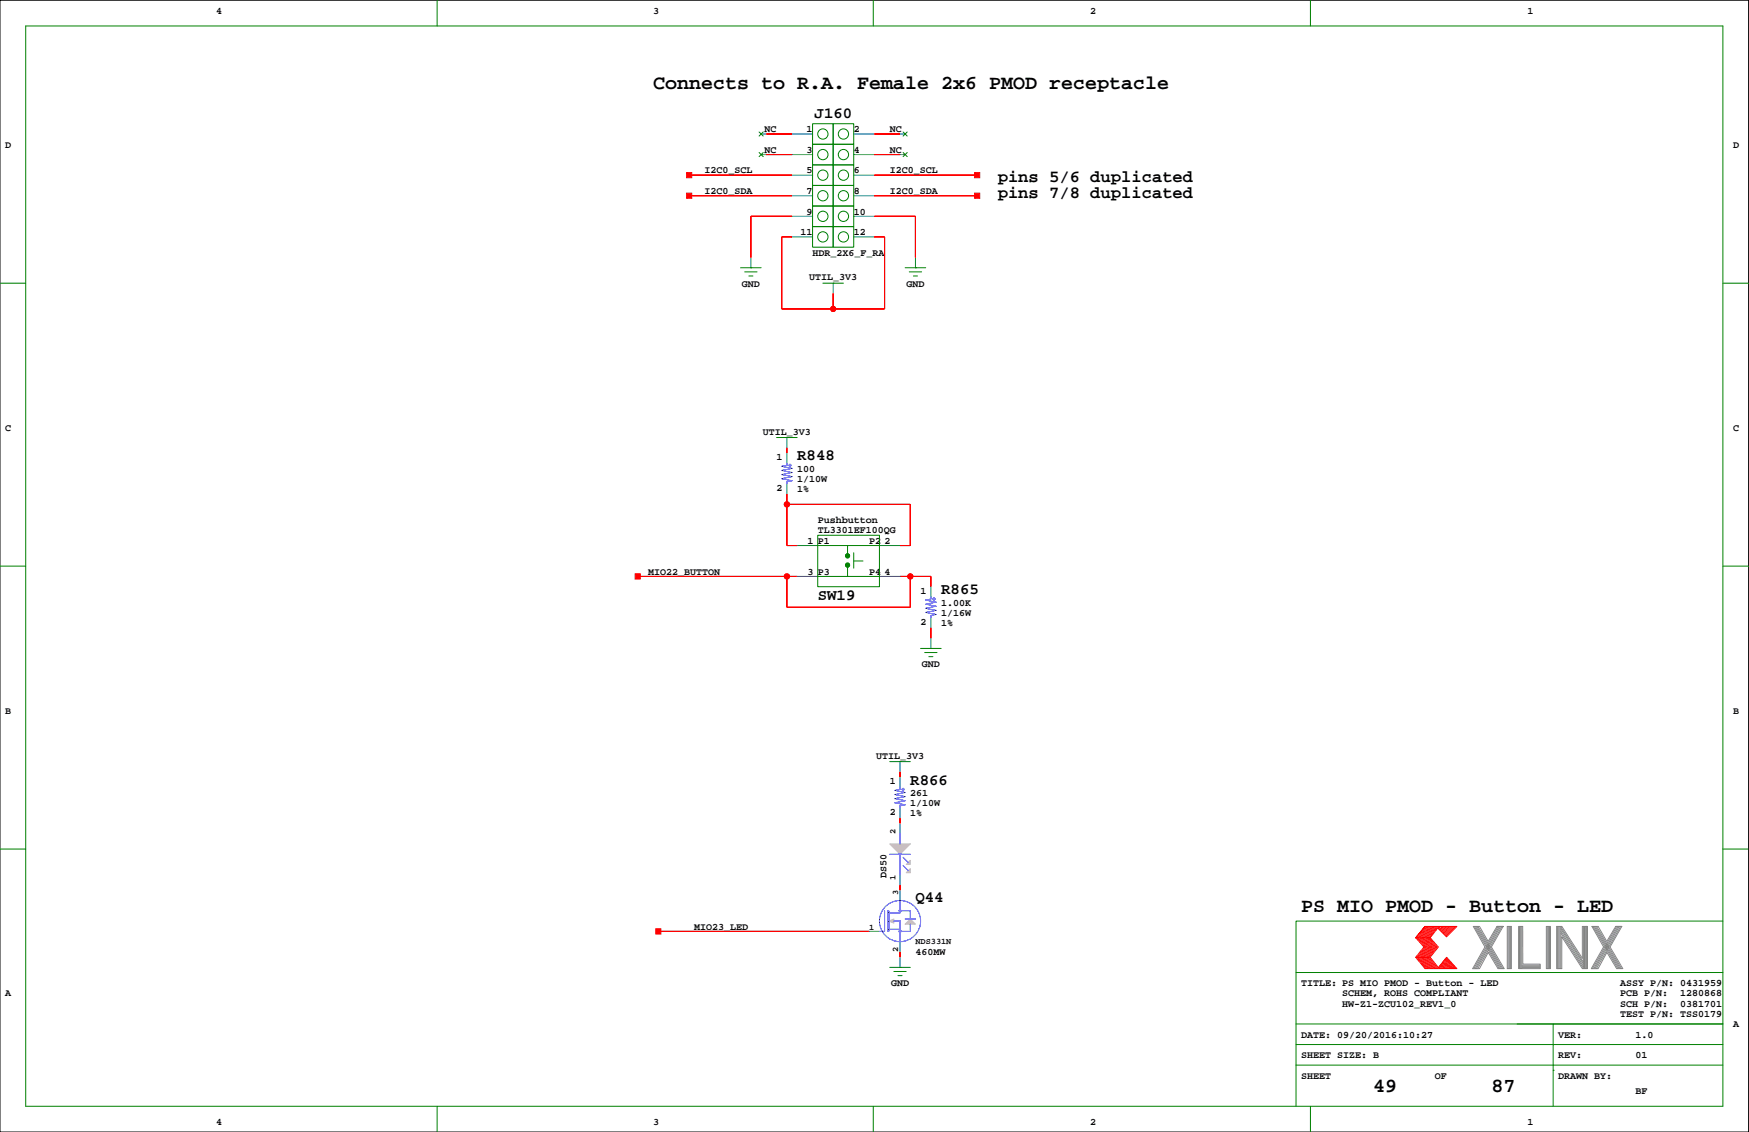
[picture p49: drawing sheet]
<svg xmlns="http://www.w3.org/2000/svg" width="432mm" height="279mm" viewBox="0 0 432 279" stroke-linecap="round" stroke-linejoin="round" font-family="sans-serif">
<defs><g id="words">
<g font-size="4.9">
<text x="161.3" y="22">Connects to R.A. Female 2x6 PMOD receptacle</text>
<text x="321.2" y="225.2">PS MIO PMOD - Button - LED</text>
<text x="339" y="269.6">49</text>
<text x="368.2" y="269.6">87</text>
</g>
<g font-size="4.2">
<text x="246.3" y="45">pins 5/6 duplicated</text>
<text x="246.3" y="48.8">pins 7/8 duplicated</text>
</g>
<g font-size="3.9">
<text x="201.1" y="29.1">J160</text>
<text x="196.8" y="113.6">R848</text>
<text x="201.9" y="148.2">SW19</text>
<text x="232.4" y="146.7">R865</text>
<text x="224.7" y="193.6">R866</text>
<text x="226" y="222.6">Q44</text>
</g>
<g font-size="2.5">
<text x="53.3" y="3.4">4</text>
<text x="161.3" y="3.4">3</text>
<text x="269.2" y="3.4">2</text>
<text x="377.1" y="3.4">1</text>
<text x="188.8" y="32.6">NC</text>
<text x="199.1" y="32.6">1</text>
<text x="210.8" y="32.6">2</text>
<text x="219.7" y="32.6">NC</text>
<text x="1.3" y="36.4">D</text>
<text x="188.8" y="37.7">NC</text>
<text x="199.1" y="37.7">3</text>
<text x="210.8" y="37.7">4</text>
<text x="219.7" y="37.7">NC</text>
<text x="427.9" y="36.4">D</text>
<text x="174" y="47.9">I2C0_SDA</text>
<text x="174" y="42.8">I2C0_SCL</text>
<text x="199.1" y="42.8">5</text>
<text x="199.1" y="47.9">7</text>
<text x="210.8" y="47.9">8</text>
<text x="210.8" y="42.8">6</text>
<text x="219.7" y="47.9">I2C0_SDA</text>
<text x="219.7" y="42.8">I2C0_SCL</text>
<text x="199.1" y="53">9</text>
<text x="210.8" y="53">10</text>
<text x="197.7" y="58">11</text>
<text x="210.8" y="58">12</text>
<text x="200.6" y="63.1">HDR_2X6_F_RA</text>
<text x="183.2" y="70.7">GND</text>
<text x="199.8" y="69.2">UTIL_3V3</text>
<text x="223.8" y="70.7">GND</text>
<text x="1.3" y="106.3">C</text>
<text x="188.3" y="107.3">UTIL_3V3</text>
<text x="427.9" y="106.3">C</text>
<text x="191.7" y="113.5">1</text>
<text x="196.8" y="116.4">100</text>
<text x="196.8" y="119">1/10W</text>
<text x="191.7" y="121.1">2</text>
<text x="196.8" y="121.5">1%</text>
<text x="201.9" y="129.1">Pushbutton</text>
<text x="201.9" y="131.7">TL3301EF100QG</text>
<text x="199.3" y="134.2">1 P1</text>
<text x="214.6" y="134.2">P2</text>
<text x="218.4" y="134.2">2</text>
<text x="160" y="141.8">MIO22_BUTTON</text>
<text x="199.3" y="141.8">3 P3</text>
<text x="214.6" y="141.8">P4</text>
<text x="218.4" y="141.8">4</text>
<text x="227.3" y="146.5">1</text>
<text x="232.4" y="149.4">1.00K</text>
<text x="227.3" y="154.2">2</text>
<text x="232.4" y="154.5">1%</text>
<text x="232.4" y="152">1/16W</text>
<text x="227.6" y="164.7">GND</text>
<text x="1.3" y="176.1">B</text>
<text x="427.9" y="176.1">B</text>
<text x="216.3" y="187.3">UTIL_3V3</text>
<text x="219.7" y="193.5">1</text>
<text x="224.7" y="196.4">261</text>
<text x="219.7" y="201.1">2</text>
<text x="224.7" y="201.5">1%</text>
<text x="224.7" y="199">1/10W</text>
<text x="218.8" y="216.8" transform="rotate(-90 218.8 216.8)">DS50</text>
<text x="171.4" y="229.4">MIO23_LED</text>
<text x="226" y="235.8">460MW</text>
<text x="1.3" y="245.9">A</text>
<text x="220" y="243.4">GND</text>
<text x="321.2" y="243.4">TITLE: PS MIO PMOD - Button - LED</text>
<text x="331.4" y="245.9">SCHEM, ROHS COMPLIANT</text>
<text x="400" y="245.9">PCB P/N:</text>
<text x="400" y="243.4">ASSY P/N: 0431959</text>
<text x="414.8" y="245.9">1280868</text>
<text x="331.4" y="248.5">HW-Z1-ZCU102_REV1_0</text>
<text x="400" y="251">TEST P/N: TSS0179</text>
<text x="400" y="248.5">SCH P/N:</text>
<text x="414.8" y="248.5">0381701</text>
<text x="321.2" y="256.1">DATE: 09/20/2016:10:27</text>
<text x="384.7" y="256.1">VER:</text>
<text x="403.8" y="256.1">1.0</text>
<text x="427.9" y="253.6">A</text>
<text x="321.2" y="261.2">SHEET SIZE: B</text>
<text x="384.7" y="261.2">REV:</text>
<text x="403.8" y="261.2">01</text>
<text x="321.2" y="266.3">SHEET</text>
<text x="354.2" y="266.3">OF</text>
<text x="384.7" y="266.3">DRAWN BY:</text>
<text x="403.8" y="270.1">BF</text>
<text x="53.3" y="277.7">4</text>
<text x="161.3" y="277.7">3</text>
<text x="269.2" y="277.7">2</text>
<text x="377.1" y="277.7">1</text>
</g>
<g font-size="2.1">
<text x="221.1" y="205.8" transform="rotate(-90 221.1 205.8)">2</text>
<text x="221.1" y="217.2" transform="rotate(-90 221.1 217.2)">1</text>
<text x="221.8" y="221" transform="rotate(-90 221.8 221)">3</text>
<text x="214.6" y="229.5">1</text>
<text x="226" y="233.1">NDS331N</text>
<text x="221.8" y="235" transform="rotate(-90 221.8 235)">2</text>
</g>
</g></defs>
<path d="M0 .1h431.7v279.3h-431.7z" fill="none" stroke="#000" stroke-width=".25"/>
<g fill="none" stroke="#008000" stroke-width=".25">
<path d="M6.3 6.4h419.1v266.7h-419.1zM107.9 .1v6.3M215.6 .1v6.3M323.5 .1v6.3M187.4 37.6l1 1.1M187.4 32.6l1 1M188.4 37.6l-1 1.1M188.4 32.6l-1 1M200.6 35.6h5.1v5.1h-5.1zM200.6 30.5h5.1v5.1h-5.1zM205.7 35.6h5.1v5.1h-5.1zM205.7 30.5h5.1v5.1h-5.1z"/>
<path d="M223 32.6l1 1M223 37.6l1 1.1M224 32.6l-1 1M224 37.6l-1 1.1M200.6 55.9h5.1v5.1h-5.1zM200.6 50.9h5.1v5h-5.1zM200.6 45.8h5.1v5.1h-5.1zM200.6 40.7h5.1v5.1h-5.1zM205.7 55.9h5.1v5.1h-5.1zM205.7 50.9h5.1v5h-5.1zM205.7 45.8h5.1v5.1h-5.1zM205.7 40.7h5.1v5.1h-5.1z"/>
<path d="M0 69.9h6.3M182.8 66.1h5.1M183.9 67.1h3M184.9 68.1h1M185.4 66.1h.1M203.2 69.9h5M205.7 69.9h.1M223.5 66.1h5M224.5 67.1h3M225.5 68.1h1M226 66.1h.1M425.4 69.9h6.3"/>
<path d="M191.7 108h5.1M194.3 108h.1M0 139.7h6.3M201.9 132.1h15.2v12.7h-15.2zM201.9 134.7h15.2M209.2 134.7v2M209.2 140v2.3M210.8 136.4v3.8M210.8 138.5h2.3M425.4 139.7h6.3M201.9 142.3h15.2M227.3 160h5.1"/>
<path d="M228.3 161.1h3M229.3 162.1h1M229.8 160h.1M219.7 188h5M222.2 188h.1M0 209.6h6.3M425.4 209.6h6.3M219.7 238.8h5M220.7 239.8h3M222.2 238.8h.1M425.4 227.3h-105.4v35.6M221.7 240.8h1"/>
<path d="M320 257.8h105.4M320 252.7h105.4M320 240h105.4M383.5 252.7v20.4M107.9 273.1v6.3M215.6 273.1v6.3M320 262.9v10.2M320 262.9h105.4M323.5 273.1v6.3M383.5 264.2h.1"/>
<circle cx="203.2" cy="38.2" r="1.27"/>
<circle cx="203.2" cy="33.1" r="1.27"/>
<circle cx="208.2" cy="38.2" r="1.27"/>
<circle cx="208.2" cy="33.1" r="1.27"/>
<circle cx="203.2" cy="58.5" r="1.27"/>
<circle cx="203.2" cy="43.2" r="1.27"/>
<circle cx="203.2" cy="48.3" r="1.27"/>
<circle cx="203.2" cy="53.4" r="1.27"/>
<circle cx="208.2" cy="58.5" r="1.27"/>
<circle cx="208.2" cy="43.2" r="1.27"/>
<circle cx="208.2" cy="53.4" r="1.27"/>
<circle cx="208.2" cy="48.3" r="1.27"/>
<circle cx="209.2" cy="137.2" r=".51"/>
<circle cx="209.2" cy="139.5" r=".51"/>
</g>
<g fill="none" stroke="#f00" stroke-width=".25">
<path d="M189.2 38.2h6.3M189.2 33.1h6.3M215.9 38.2h6.3M215.9 33.1h6.3M170.1 48.3h25.4M170.1 43.2h25.4M195.5 53.4h-10.1v10.1M195.5 58.5h-2.5v17.7h25.4v-17.7h-2.5M215.9 53.4h10.1v10.1M215.9 48.3h25.3M215.9 43.2h25.3M205.7 72.4v3.8"/>
<path d="M194.3 110.5v1.3M194.3 122v12.7h2.5M194.3 124.5h30.4v10.2h-2.5M157.4 142.3h39.4M194.3 142.3v7.6h30.4v-7.6M222.2 142.3h7.6v2.5M229.8 155v2.5M222.2 190.5v1.3M222.2 201.9v1.3M222.2 218.5v1.2M162.5 229.9h52.1M222.2 235v1.2"/>
<path d="M349.5 236.3h3.6M349.9 231.5l1.9 2.2-2 2.6 2.2 2.8M350.1 236.3l2.2 2.8M350.2 231.5l1.9 2.3-2 2.5M350.4 236.3l2.2 2.8M350.5 231.5l1.9 2.3-2 2.5M350.6 236.3l2.3 2.7M350.8 231.5l1.9 2.3-2 2.5M351 236.3l2.2 2.8M351.1 231.5l1.9 2.3-2 2.5M351.3 236.3l2.2 2.8M351.4 231.5l1.9 2.3-2 2.5"/>
<path d="M351.6 236.3l2.2 2.8M351.7 231.5l1.9 2.2M351.8 228.7l-2.3 2.8 2.3-2.8h7.9l-2.6 2.5-2.1-2.1-1.9 2.4 2 2.2-2 2.6 2 2.5 2-2.5 2.6 2.8h-7.9l-2.3-2.8M351.9 236.3l2.2 2.8M352 231.5l1.9 2.2M352.1 228.7l-2.2 2.7M352.2 236.3l2.2 2.8M352.3 231.5l1.9 2.3-2 2.5M352.4 228.7l-2.2 2.7M352.5 236.3l2.2 2.8M352.6 231.5l1.9 2.2M352.7 228.7l-2.2 2.7"/>
<path d="M352.8 236.3l2.2 2.8M352.8 231.5l2 2.2M353 228.7l-2.2 2.7M353.1 231.5h-3.6l2.1 2.2-2.1 2.6M353.2 228.7l-2.1 2.7M353.6 233.8l-2 2.5M353.6 228.7l-2.2 2.7M353.8 228.7l-2.1 2.7M353.9 233.8l-1.9 2.4M354.1 228.7l-2.1 2.7M354.4 228.7l-2.1 2.7M354.5 233.8l-2 2.5"/>
<path d="M354.7 228.7l-2.1 2.7M354.8 233.8l-2 2.5M355 228.7l-2.1 2.7M355.2 238.8l.2 .3M355.3 238.6l.4 .5M355.4 228.7l-.4 .4M355.4 238.4l.6 .7M355.6 238.3l.7 .8M355.7 238.1l.9 1M355.7 228.7l-.5 .5M355.9 237.9l1 1.2M356 237.8l1.2 1.3"/>
<path d="M356.1 228.7l-.8 .7M356.1 237.6l1.4 1.4M356.3 237.4l1.5 1.7M356.4 237.2l1.6 1.9M356.5 228.7l-1 .9M356.5 237.1l1.8 2M356.7 236.9l1.9 2.2M356.8 236.7l2.1 2.4M356.8 228.7l-1.1 1.1M356.9 236.6l2.3 2.5M357.1 236.5l2.3 2.6M357.2 228.7l-1.3 1.2"/>
<path d="M357.5 228.7l-1.4 1.4M357.8 228.7l-1.6 1.6M358.2 228.7l-1.8 1.7M358.5 228.7l-1.9 1.9M359 228.7l-2.2 2.1M359.3 228.7l-2.3 2.3"/>
<circle cx="205.7" cy="76.2" r=".63"/>
<circle cx="194.3" cy="124.5" r=".63"/>
<circle cx="194.3" cy="142.3" r=".63"/>
<circle cx="224.7" cy="142.3" r=".63"/>
</g>
<g fill="none" stroke="#848684" stroke-width=".25">
<path d="M364 228.7l6.1 10.4M364.3 228.7l6.1 10.4M364.6 228.7l6.1 10.4M364.9 228.7l6.1 10.4M367.4 232.3l-2.1-3.6h-1.6l2.9 5-3 5.4h1.7l2.1-4 2.4 4h1.6l-3.2-5.4M369.6 228.7l-2.2 3.6M369.8 228.7l-5.9 10.4M370.2 228.7l-6 10.4M370.5 228.7l-6 10.4M370.8 228.7l-6 10.4M371.1 228.7h-1.5h1.5l-2.9 5M372.1 228.7h1v10.4h-1z"/>
<path d="M372.4 228.7v10.4M372.6 228.7v10.4M372.9 228.7v10.4M374.9 228.7h1v9.3h4.3v1.1h-5.3zM375.1 228.7v10.4M375.4 228.7v10.4M375.7 228.7v10.4M375.7 238.2h4.5M375.7 238.5h4.5M375.7 238.8h4.5M381.8 228.7h1v10.4h-1zM382 228.7v10.4"/>
<path d="M382.3 228.7v10.4M382.5 228.7v10.4M384.3 228.7h1.3l5.1 7.8v-7.8h1.2v10.4h-1.2l-5.1-7.9v7.9h-1.3zM384.5 228.7v10.4M384.8 228.7v10.4M385.1 228.7v10.4M385.3 228.7v10.4M385.3 230.3l5.6 8.7M385.3 229.8l5.6 8.7M385.3 229.2l5.6 8.7M385.3 228.8l5.6 8.7M390.9 228.7v10.4"/>
<path d="M391.2 228.7v10.4M391.5 228.7v10.4M391.7 228.6v10.4M393.3 228.7l6.1 10.4M393.6 228.7l6.1 10.4M393.9 228.7l6.1 10.4M394.2 228.7l6.1 10.4M396.7 232.3l-2.1-3.6h-1.6l2.9 5-3 5.4M397.5 233.7l3.2 5.4h-1.6l-2.4-4-2.2 4h-1.6M398.9 228.7l-2.2 3.6M399.1 228.7l-6 10.4M399.4 228.7l-5.9 10.4"/>
<path d="M399.7 228.7l-5.9 10.4M400.1 228.7l-6 10.4M400.4 228.7h-1.5h1.5l-2.9 5"/>
</g>
<g fill="none" stroke="#008080" stroke-width=".25">
<path d="M187.9 33.1h1.3M187.9 38.2h1.3M195.5 33.1h5.1M195.5 38.2h5.1M210.8 33.1h5.1M210.8 38.2h5.1M222.2 33.1h1.3M222.2 38.2h1.3M195.5 43.2h5.1M195.5 48.3h5.1M195.5 53.4h5.1M195.5 58.5h5.1"/>
<path d="M210.8 43.2h5.1M210.8 48.3h5.1M210.8 53.4h5.1M210.8 58.5h5.1M185.4 63.5v2.6M205.7 69.9v2.5M226 63.5v2.6M194.3 108v2.5M194.3 111.8v2.5M194.3 119.4v2.6M196.8 134.7h5.1M217.1 134.7h5.1"/>
<path d="M196.8 142.3h5.1M217.1 142.3h5.1M229.8 144.8v2.5M229.8 152.4v2.6M229.8 157.5v2.5M222.2 188v2.5M222.2 191.8v2.5M222.2 199.4v2.5M222.2 203.2v2.6M222.2 215.9v2.6M222.2 219.7v2.6M214.6 229.9h2.5"/>
<path d="M222.2 232.4v2.6M222.2 236.2v2.6"/>
</g>
<g fill="#f00" stroke="#f00" stroke-width=".25">
<path d="M185.4 53.4v10.1z" fill-rule="evenodd"/>
<path d="M185.4 53.4h10.1z" fill-rule="evenodd"/>
<path d="M215.9 53.4h10.1z" fill-rule="evenodd"/>
<path d="M226 53.4v10.1z" fill-rule="evenodd"/>
<path d="M215.9 58.5h2.5z" fill-rule="evenodd"/>
<path d="M193 58.5h2.5z" fill-rule="evenodd"/>
<path d="M193 58.5v17.7z" fill-rule="evenodd"/>
<path d="M193 76.2h12.7z" fill-rule="evenodd"/>
<path d="M205.7 72.4v3.8z" fill-rule="evenodd"/>
<path d="M205.7 76.2h12.7z" fill-rule="evenodd"/>
<path d="M218.4 58.5v17.7z" fill-rule="evenodd"/>
<path d="M189.2 38.2h6.3z" fill-rule="evenodd"/>
<path d="M189.2 33.1h6.3z" fill-rule="evenodd"/>
<path d="M215.9 33.1h6.3z" fill-rule="evenodd"/>
<path d="M215.9 38.2h6.3z" fill-rule="evenodd"/>
<path d="M170.1 48.3h25.4z" fill-rule="evenodd"/>
<path d="M169.5 47.7h1.3v1.2h-1.3z" fill-rule="evenodd"/>
<path d="M170.1 43.2h25.4z" fill-rule="evenodd"/>
<path d="M169.5 42.6h1.3v1.3h-1.3z" fill-rule="evenodd"/>
<path d="M215.9 48.3h25.3z" fill-rule="evenodd"/>
<path d="M240.6 47.7h1.3v1.2h-1.3z" fill-rule="evenodd"/>
<path d="M215.9 43.2h25.3z" fill-rule="evenodd"/>
<path d="M240.6 42.6h1.3v1.3h-1.3z" fill-rule="evenodd"/>
<path d="M194.3 142.3h2.5z" fill-rule="evenodd"/>
<path d="M194.3 142.3v7.6z" fill-rule="evenodd"/>
<path d="M194.3 149.9h30.4z" fill-rule="evenodd"/>
<path d="M224.7 142.3v7.6z" fill-rule="evenodd"/>
<path d="M222.2 142.3h2.5z" fill-rule="evenodd"/>
<path d="M224.7 142.3h5.1z" fill-rule="evenodd"/>
<path d="M229.8 142.3v2.5z" fill-rule="evenodd"/>
<path d="M157.4 142.3h36.9z" fill-rule="evenodd"/>
<path d="M156.8 141.6h1.3v1.3h-1.3z" fill-rule="evenodd"/>
<path d="M162.5 229.9h52.1z" fill-rule="evenodd"/>
<path d="M161.9 229.2h1.3v1.3h-1.3z" fill-rule="evenodd"/>
<path d="M229.8 155v2.5z" fill-rule="evenodd"/>
<path d="M222.2 134.7h2.5z" fill-rule="evenodd"/>
<path d="M224.7 124.5v10.2z" fill-rule="evenodd"/>
<path d="M194.3 124.5h30.4z" fill-rule="evenodd"/>
<path d="M194.3 134.7h2.5z" fill-rule="evenodd"/>
<path d="M194.3 124.5v10.2z" fill-rule="evenodd"/>
<path d="M194.3 122v2.5z" fill-rule="evenodd"/>
<path d="M194.3 110.5v1.3z" fill-rule="evenodd"/>
<path d="M222.2 235v1.2z" fill-rule="evenodd"/>
<path d="M222.2 190.5v1.3z" fill-rule="evenodd"/>
<path d="M222.2 201.9v1.3z" fill-rule="evenodd"/>
<path d="M222.2 218.5v1.2z" fill-rule="evenodd"/>
<circle cx="205.7" cy="76.2" r=".63"/>
<circle cx="224.7" cy="142.3" r=".63"/>
<circle cx="194.3" cy="142.3" r=".63"/>
<circle cx="194.3" cy="124.5" r=".63"/>
</g>
<g fill="none" stroke="#00f" stroke-width=".25">
<path d="M194.3 114.3v.5l-1.3 .3 2.5 .5-2.5 .5 2.5 .5-2.5 .5 2.5 .5-2.5 .5 2.5 .6-1.2 .2v.5M229.8 147.3v.6l-1.3 .2 2.6 .5-2.6 .5 2.6 .5-2.6 .5 2.6 .6-2.6 .5 2.6 .5-1.3 .2v.5M222.2 194.3v.5l-1.3 .3 2.6 .5-2.6 .5 2.6 .5-2.6 .5 2.6 .5-2.6 .5 2.6 .5-1.3 .3v.5M219.7 210.8h5M222.2 205.8v2.5M222.2 210.8v5.1M223 211.6l1.2 1.3M223 213.6l1.2 1.3M218.4 224.8v5.1h-1.3M219.2 224.8v5.1M219.4 224.8v5.1M219.4 229.4h2.8"/>
<path d="M220.7 227.3h1.5v5.1M222.2 222.3v3h-2.8M222.2 224.8h2.5v2M223.5 226.8h2.5M224.7 228.1v1.8h-2.5"/>
<circle cx="195" cy="114.8" r=".25"/>
<circle cx="230.6" cy="147.9" r=".25"/>
<circle cx="223" cy="194.8" r=".25"/>
<circle cx="222.2" cy="227.3" r="5.1"/>
<circle cx="222.2" cy="224.8" r=".25"/>
<circle cx="222.2" cy="229.9" r=".25"/>
</g>
<g fill="#008000" stroke="#008000" stroke-width=".25">
<circle cx="209.2" cy="139.5" r=".51"/>
<circle cx="209.2" cy="137.2" r=".51"/>
</g>
<g fill="#c0c0c0" stroke="#c0c0c0" stroke-width=".25">
<path d="M219.7 208.3h5l-2.5 2.5z" fill-rule="evenodd"/>
<path d="M224.7 212.4v1h-1z" fill-rule="evenodd"/>
<path d="M224.7 214.4v1h-1z" fill-rule="evenodd"/>
<path d="M219.4 227.3l1.3-.5v1z" fill-rule="evenodd"/>
<path d="M223.5 228.1l1.2-1.3 1.3 1.3z" fill-rule="evenodd"/>
</g>
<use href="#words"/>
</svg>
